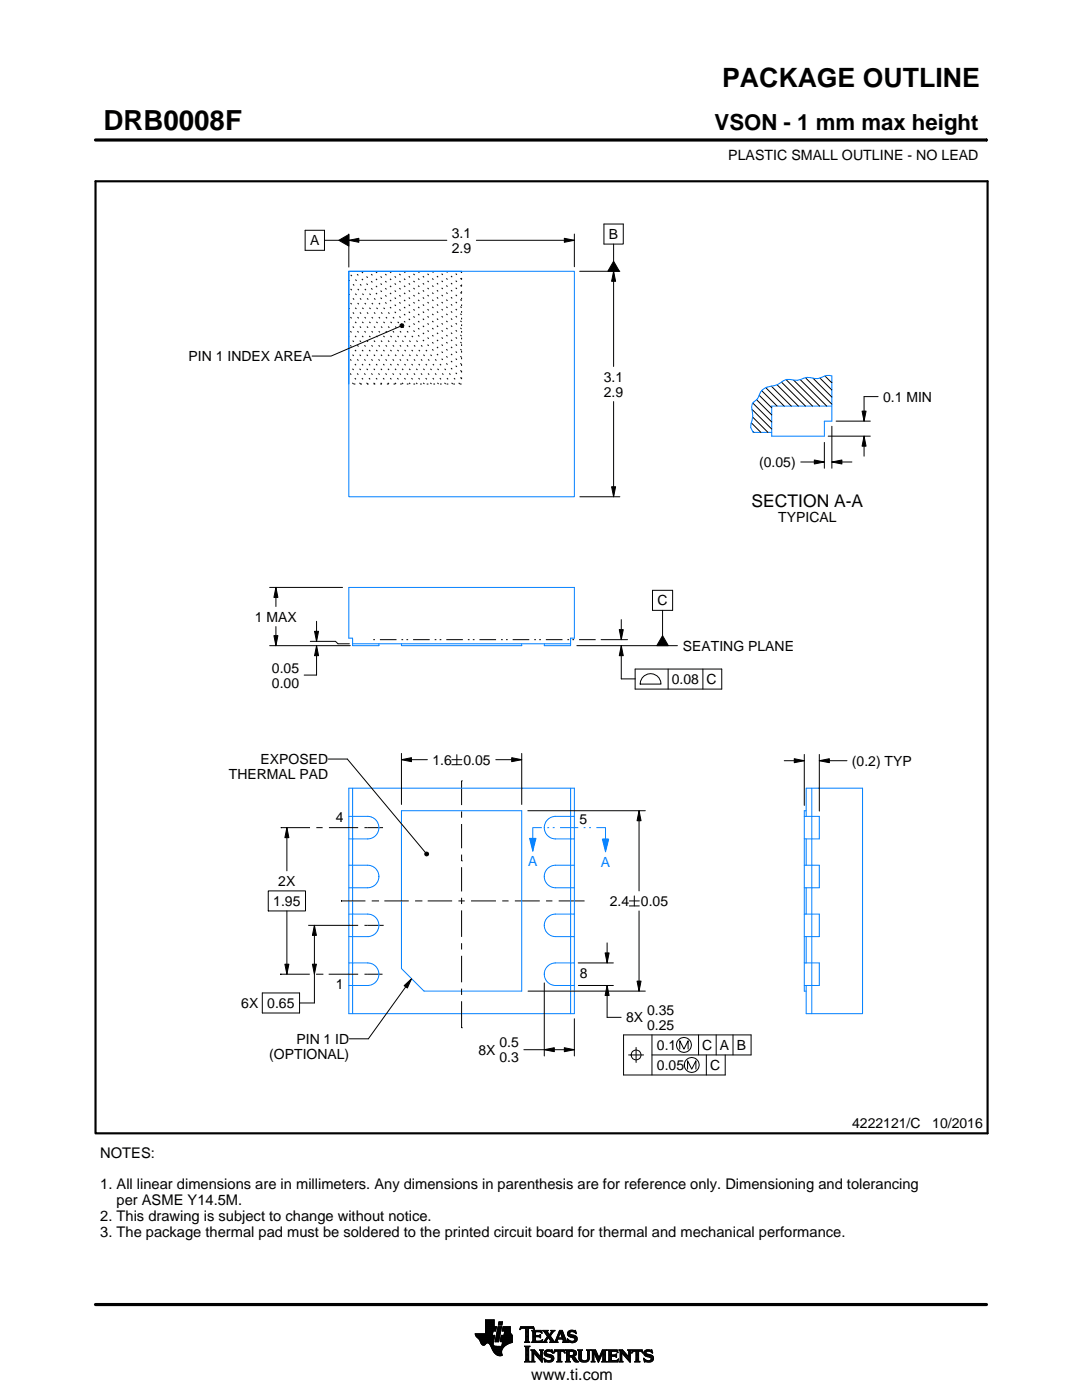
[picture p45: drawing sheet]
<svg xmlns="http://www.w3.org/2000/svg" width="216mm" height="279mm" viewBox="0 0 216 279" stroke-linecap="round" stroke-linejoin="round" font-family="sans-serif">
<defs><g id="words">
<text font-size="5.5" x="20.6" y="26">DRB0008F</text>
<text font-size="5.3" x="144.1" y="17.4">PACKAGE OUTLINE</text>
<text font-size="4.4" x="142.6" y="26">VSON - 1 mm max height</text>
<text font-size="3.5" x="150" y="101.1">SECTION A-A</text>
<text font-size="3.2" x="106" y="275.3">www.ti.com</text>
<g font-size="2.9">
<text x="20" y="231.1">NOTES:</text>
<text x="20" y="237.4">1. All linear dimensions are in millimeters. Any dimensions in parenthesis are for reference only. Dimensioning and tolerancing</text>
<text x="20" y="243.7">2. This drawing is subject to change without notice.</text>
<text x="23.3" y="240.5">per ASME Y14.5M.</text>
<text x="20" y="246.8">3. The package thermal pad must be soldered to the printed circuit board for thermal and mechanical performance.</text>
</g>
<g font-size="2.8">
<text x="145.3" y="32">PLASTIC SMALL OUTLINE - NO LEAD</text>
<text x="90.2" y="47.5">3.1</text>
<text x="121.5" y="47.7">B</text>
<text x="61.9" y="49">A</text>
<text x="90.2" y="50.5">2.9</text>
<text x="37.6" y="72.1">PIN 1 INDEX AREA</text>
<text x="120.5" y="76.1">3.1</text>
<text x="120.5" y="79.1">2.9</text>
<text x="176.2" y="80.2">0.1 MIN</text>
<text x="151.5" y="93.2">(0.05)</text>
<text x="155.3" y="104.3">TYPICAL</text>
<text x="50.9" y="124">1 MAX</text>
<text x="131.2" y="120.8">C</text>
<text x="136.3" y="129.9">SEATING PLANE</text>
<text x="54.3" y="134.2">0.05</text>
<text x="54.3" y="137.2">0.00</text>
<text x="134.1" y="136.5">0.08 C</text>
<text x="45.7" y="155.5">THERMAL PAD</text>
<text x="52" y="152.5">EXPOSED</text>
<text x="86.3" y="152.6">1.6</text>
<text x="92.5" y="152.6">0.05</text>
<text x="170" y="152.8">(0.2) TYP</text>
<text x="67" y="164.1">4</text>
<text x="115.6" y="164.5">5</text>
<text x="55.5" y="176.8">2X</text>
<text x="54.5" y="180.8">1.95</text>
<text x="121.7" y="180.8">2.4</text>
<text x="127.9" y="180.8">0.05</text>
<text x="67" y="197.4">1</text>
<text x="115.7" y="195.3">8</text>
<text x="48.2" y="201.2">6X 0.65</text>
<text x="129.1" y="202.5">0.35</text>
<text x="59.2" y="208.3">PIN 1 ID</text>
<text x="99.6" y="209">0.5</text>
<text x="124.9" y="204">8X</text>
<text x="129.1" y="205.5">0.25</text>
<text x="131.1" y="209.5">0.1</text>
<text x="140.1" y="209.5">C A B</text>
<text x="53.7" y="211.3">(OPTIONAL)</text>
<text x="95.5" y="210.5">8X</text>
<text x="99.6" y="212">0.3</text>
<text x="131.1" y="213.5">0.05</text>
<text x="141.7" y="213.5">C</text>
<text x="170" y="225.2">4222121/C</text>
<text x="186" y="225.2">10/2016</text>
</g>
<g font-size="2.8" fill="#0080ff">
<text x="105.4" y="172.9">A</text>
<text x="119.9" y="173">A</text>
</g>
<text font-size=".3" x="106.5" y="28">SCALE 4.000</text>
</g></defs>
<path d="M105.7 167.3h1.2l-.6 2.6z" fill="#0080ff"/>
<path d="M105.7 167.3h1.2l-.6 2.6z" fill="none" stroke="#0080ff" stroke-width=".2"/>
<path d="M120.2 167.4h1.3l-.7 2.6z" fill="#0080ff"/>
<g fill="none" stroke="#0080ff" stroke-width=".2">
<path d="M69.6 54.1h22.5M69.6 54.1h45v45h-45zM69.6 54.1v22.5M166 81h-12v6h10.5v-3h1.5v-9a2.59 2.59 0 0 0-2.2 .4 5.5 5.5 0 0 1-2.8-.1 5.5 5.5 0 0 1-3.4 .4 3.7 3.7 0 0 0-2.5 1.1l-.6 .2a2.95 2.95 0 0 0-3.1 2.2l-.3 .4a2.08 2.08 0 0 0-1 2.5l.1 .8-.1 .9a1.97 1.97 0 0 0 .2 2.5h3.7M70.4 128.5h43.5M75.6 128.5v.4h-5.2v-1.5h-.8v-10.2h45v10.2h-.7v1.5h-5.3v-.4M80.1 128.5v.4h24v-.4M69.6 157.3h45v45h-45zM70.4 157.3v45M113.9 157.3v45M162 157.3v45M69.6 172.7h3.8a2.25 2.25 0 0 1 2.2 2.2 2.25 2.25 0 0 1-2.2 2.3h-3.8"/>
<path d="M69.6 162.9h3.8a2.25 2.25 0 0 1 2.2 2.3 2.25 2.25 0 0 1-2.2 2.2h-3.8M80.1 161.8h24v36h-19.5l-4.5-4.5zM108.1 165.2h-1.8v4.7M109.2 165.2h.4M110.3 165.2h.4M111.8 165.2h3.6M114.6 162.9h-3.7a2.25 2.25 0 0 0-2.3 2.3 2.25 2.25 0 0 0 2.3 2.2h3.7M114.6 172.7h-3.7a2.25 2.25 0 0 0-2.3 2.2 2.25 2.25 0 0 0 2.3 2.3h3.7M116.5 165.2h.3M117.6 165.2h.3M119 165.2h1.8v4.8M120.2 167.4h1.3l-.7 2.6z"/>
<path d="M160.5 172.7h3v4.5h-3M160.5 162.9h3v4.5h-3M160.9 162.9v-5.6h11.2v45h-11.2v-5.6M160.9 161.8h-.4v36h.4M160.9 167.4v5.3M160.9 177.2v5.2M69.6 192.2h3.8a2.25 2.25 0 0 1 2.2 2.2 2.25 2.25 0 0 1-2.2 2.3h-3.8M69.6 182.4h3.8a2.25 2.25 0 0 1 2.2 2.3 2.25 2.25 0 0 1-2.2 2.2h-3.8M114.6 182.4h-3.7a2.25 2.25 0 0 0-2.3 2.3 2.25 2.25 0 0 0 2.3 2.2h3.7M114.6 192.2h-3.7a2.25 2.25 0 0 0-2.3 2.2 2.25 2.25 0 0 0 2.3 2.3h3.7M160.5 192.2h3v4.5h-3M160.5 182.4h3v4.5h-3"/>
<path d="M160.9 186.9v5.3"/>
</g>
<g fill="none" stroke="#000" stroke-width=".2" stroke-dasharray=".3 1" stroke-linecap="butt">
<path d="M92.1 54.1v22.5M92.1 58.6l-4.5-4.5M92.1 57.2l-3-3.1M92.1 55.8l-1.6-1.7M92.1 54.4l-.2-.3M70.5 76.6l-.9-.9M72 76.6l-2.4-2.3M73.4 76.6l-3.8-3.7M74.8 76.6l-5.2-5.1M76.2 76.6l-6.6-6.6M77.6 76.6l-8-8M79 76.6l-9.4-9.4"/>
<path d="M80.4 76.6l-10.8-10.8M81.9 76.6l-12.3-12.2M83.3 76.6l-13.7-13.6M84.7 76.6l-15.1-15M86.1 76.6l-16.5-16.5M87.5 76.6l-17.9-17.9M88.9 76.6l-19.3-19.3M90.3 76.6l-20.7-20.7M91.8 76.6l-22.2-22.1M92.1 75.6l-21.4-21.5M92.1 74.2l-20-20.1M92.1 72.7l-18.6-18.6"/>
<path d="M92.1 71.3l-17.2-17.2M92.1 69.9l-15.8-15.8M92.1 68.5l-14.4-14.4M92.1 67.1l-12.9-13M92.1 65.7l-11.5-11.6M92.1 64.3l-10.1-10.2M92.1 62.8l-8.7-8.7M92.1 61.4l-7.3-7.3M92.1 60l-5.9-5.9M92.1 76.6h-22.5"/>
</g>
<g fill="none" stroke="#000" stroke-width=".2">
<path d="M19.1 27.9h177.7M196.8 27.7v.5M60.9 46h3.8v4h-3.8zM64.7 48h2.9M67.6 48l2-1.2v2.3zM69.6 48l2-.4v.8zM69.6 46.7v6.6M69.6 48h19.6M95 48h19.6M112.6 47.6l2 .4-2 .4zM114.6 46.7v6.5M115.7 54.1h8"/>
<path d="M120.5 44.7h3.9v4h-3.9zM122.4 54.1l.4 2h-.8zM122.4 48.7v3.4M122.4 54.1v19M122.4 52.1l1.2 2h-2.3zM79.8 65.1l-13.7 6h-3.8M79.8 64.8l.3-.2 .3 .1 .2 .3-.2 .3-.3 .1-.3-.2zM151 79.8l3 3M151.5 78.9l2.5 2.5M152 78l3.1 3M152.8 77.4l3.7 3.6M153.9 77.1l4 3.9"/>
<path d="M155.1 76.8l4.2 4.2M155.9 76.3l4.8 4.7M156.8 75.8l5.3 5.2M158.4 75.9l5.1 5.1M159.7 75.8l5.3 5.2M160.7 75.4l5.3 5.3M162.2 75.5l3.8 3.7M163.6 75.4l2.4 2.4M164.6 75l1.4 1.4M175.2 79.2h-2.8v4.8M115.7 99.1h8M122 97.1h.8l-.4 2z"/>
<path d="M122.4 80.1v19M149.9 84.4l1.9 1.9M150 81.7l4 3.9M150.2 86l.2 .3M150.2 83.2l3 3.1M150.2 80.4l3.8 3.8M159.8 92.2h4.7M162.5 91.8l2 .4-2 .4zM164.5 88.3v5.2M165.3 87h8.4M166 92.2l2-.4v.8zM166 92.2h4"/>
<path d="M166 85.1v8.4M166.8 84h6.9M172 82h.8l-.4 2zM172.4 87l.4 2h-.8zM172.4 87v4M53.8 117.2h14.6M55.1 117.2l.4 2h-.8zM55.1 117.2v3.8M130.2 117.8h4v4h-4zM53.8 128.9h16.1M54.7 126.9h.8l-.4 2zM55.1 125v3.9"/>
<path d="M61.9 128h5l.5 .5h2.3M62.8 126h.8l-.4 2zM63.2 128.9l.4 2h-.8zM63.2 124v4M63.2 128.9v5.8h-2.5M115.1 128.9h20.1M119.9 127.7h5.3M123.6 125.7h.8l-.4 2zM124 128.9l.4 2h-.8zM124 128.9v6.6h2.8M124 123.7v4M126.7 133.5h17.3v4h-17.3z"/>
<path d="M128.2 135.3a2.08 2.08 0 0 1 2.3-.8 2.08 2.08 0 0 1 1.4 2h-4.2l.1-.6zM132.2 121.8v5.1M132.2 126.9l1.2 2h-2.3zM133.3 133.5v4M140.3 133.5v4M65.5 151.5h3.8l15.6 18.6M80.1 151.6l2-.4v.8zM80.1 151.6h5.2M80.1 150.4v10.1M90.2 151.6h2M90.2 152.6h2M91.2 150.6v2"/>
<path d="M92.1 155.8h.1M92.1 155.8v4.9M98.9 151.6h5.2M102.1 151.2l2 .4-2 .4zM104.1 150.4v10.1M156.5 151.8h4M158.5 151.4l2 .4-2 .4zM160.5 150.6v10.1M163.5 151.8l2-.4v.8zM163.5 150.6v11.3M163.5 151.8h5.5M53.5 177.8h7.5v4h-7.5z"/>
<path d="M56 165.2h.1M56 165.2h5.9M57.2 165.2l.4 2h-.8zM57.2 165.2v8.6M63.1 165.2h1.3M65.6 165.2h5.9M68 179.8h.1M68 179.8h4.9M72.7 165.2h3.7M73.4 165.2h.1M74.2 179.8h1.2M75.4 179.8h.1"/>
<path d="M76.7 179.8h4.9M82.8 179.8h1.3M84.1 179.8h.1M84.8 170.3l.2-.3 .4 .1 .1 .3-.1 .3-.4 .1-.2-.2zM85.3 179.8h4.9M91.5 179.8h1.2M92.1 171.8h.1M92.1 161.9v1.3M92.1 164.4v4.9M92.1 170.6v1.2M92.1 173.1v4.8M92.1 179.2v1.2"/>
<path d="M94 179.8h5M100.2 179.8h1.3M102.7 179.8h5M105.3 161.8h23.5M109 179.8h1.2M111.5 179.8h4.9M116.4 179.8h.1M125.6 179.8h2M126.6 178.8v2M127.5 161.8l.4 2h-.8zM127.5 161.8v16M52.3 198.2h7.5v4h-7.5z"/>
<path d="M55.9 194.4h.1M55.9 194.4h5.9M56.8 192.4h.8l-.4 2zM57.2 181.8v12.6M61.5 184.7h10M62.3 192.4h.8l-.4 2zM62.7 184.7l.4 2h-.8zM62.7 184.7v15.5h-2.9M63.1 194.4h1.2M64.3 194.4h.1M65.6 194.4h5.9M72.7 194.4h3.6"/>
<path d="M72.7 184.7h3.9M73.4 184.7h.1M73.4 194.4h.1M80.6 196.7l1.5-1.4-.8 1.9zM82.1 195.3l-8.6 12h-3.8M92.1 181.7v5.3M92.1 188.2v1.3M92.1 190.8v5.2M92.1 197.3v1.3M92.1 199.8v5.3M105.4 197.8h23.4M108.6 196.2v14.5"/>
<path d="M115.4 192.2h7M115.4 196.7h7M120.7 190.2h.8l-.4 2zM121.1 196.7l.4 2h-.8zM121.1 196.7v6.3h2.8M121.1 188.2v4M125.6 180.8h2M127.1 195.8h.8l-.4 2zM127.5 181.8v16M92.1 205.1h.1M104.5 209.5h10.1M108.6 209.5l2-.4v.8z"/>
<path d="M112.6 209.1l2 .4-2 .4zM114.6 203.3v7.4M125.4 210.5h3M126.9 209v3M130.1 210.5h19.8v-4h-25.5v8h20.3v-4M130.1 206.5v8M135.6 209.4v-1.7l.9 1.7 .8-1.7v1.7M137.2 213.4v-1.7l.8 1.7 .9-1.7v1.7M139.4 206.5v4M140.9 210.5v4M142.9 206.5v4M146.3 206.5v4"/>
<path d="M94.8 266.2h3.5M94.8 266.3h3.5M94.9 266.4h3.3M94.9 266.5h3.8l-.2 1.2M94.9 266.5h3.8M95 266.6h3.7M95 266.7h3.7M95.1 266.8h3.6M95.2 266.9h3.4M95.3 267h3.3M95.4 267.1h3.2M95.5 267.2h3.1"/>
<path d="M95.6 267.3h3M95.7 267.4h2.8M95.7 267.5h2.8M95.8 267.6h2.7M95.8 267.7h2.7M95.9 267.8h2.6M95.9 267.9h2.5M95.9 268h2.5M96 268h1.1M96 268.1h1M96.1 268.2h.8M96.1 268.3h.7"/>
<path d="M96.2 268.4h.6M96.3 268.4h.4M96.9 266.1h1.4M96.9 266h1.4M96.9 265.9h1.4M96.9 265.8h1.5M96.9 265.7h1.5M96.9 264.7l2.2 .1-.2 .9h-.5l-.2 .8M96.9 265.6h2M96.9 265.5h2M96.9 265.4h2M96.9 265.3h2.1"/>
<path d="M96.9 265.2h2.1M96.9 265.1h2.1M96.9 265h2.1M96.9 264.9h2.1M96.9 264.8h2.2M96.9 264.6h1.7M96.9 264.5h1.7M96.9 264.4h1.7M96.9 264.3h1.7M96.9 264.2h1.7M96.9 264.1h1.7M96.9 264h1.7"/>
<path d="M96.9 263.9h1.7M96.9 263.8h1.7M96.9 263.7h1.7M96.9 263.6h1.7M96.9 263.5h1.7M96.9 263.4h1.7M97.5 268h.9M97.6 268.1h.8M97.7 268.2h.7M97.7 268.3h.7M97.8 268.4h.6M97.9 268.5h.6"/>
<path d="M97.9 268.6h.7M98 268.7h1.1M98 268.8h2.6M98 268.8h2.5M98.1 268.9h2.3M98.1 269h2.3M98.1 269.1h2.2M98.2 269.2h2.1M98.2 269.2h2M98.2 269.3h2M98.3 269.4h1.9M98.3 269.5h1.8"/>
<path d="M98.4 269.6h1.7M98.4 268v.4l.3 .2 2 .1M98.5 269.7h1.6M98.5 267.7l-.1 .3M98.5 269.8h1.6M98.6 269.9h1.5M98.6 264.8v-1.4h-1.7v2.8h-2.1l.1 .3 .8 .9 .6 1h.4l.5-.4 .4 .1 1 1.8 .8 .6h.8l-.1-1.1 .8-.9M98.6 270h1.5M98.7 270h1.4M98.8 270.1h1.3M98.8 267.7h.7M98.8 267.6h.7"/>
<path d="M98.8 267.5h.7M98.9 270.2h1.2M98.9 267.4h.7M98.9 267.3h.7M98.9 267.2h.7M98.9 267.1h.7M98.9 267h.7M98.9 270.3h1.3M99 266.9h.6M99 266.9h.7M99 266.8h.7M99 266.7h.7"/>
<path d="M99 266.6h.7M99 266.5h.7M99.1 270.4h1.1M99.1 266.4h.7M99.1 266.3h.7M99.1 266.2h.7M99.1 266.1h.7M99.1 266h.7M99.2 265.9h.7M99.2 265.8h.7M99.2 270.4h1M99.2 265.7h.7"/>
<path d="M99.2 265.6h.7M99.2 265.5h.7M99.3 265.4h.6M99.3 265.4h.7M99.3 265.3h.7M99.3 265.2h.7M99.3 265.1h.7M99.3 265h.7M99.4 270.5h.8M99.4 264.9h.7M99.4 264.8h.7M99.4 264.8h.7l-.6 3h-.7z"/>
<path d="M99.4 264.5l.2-.7h.7l-.2 .7h-.7M99.5 264.4h.6M99.5 264.3h.7M99.5 264.2h.7M99.5 264.1h.7M99.5 264h.7M99.5 263.9h.7M99.6 263.8h.7M99.8 270.6h.1M99.8 267.7h2.4M99.8 267.6h2.4M99.8 267.5h2.4"/>
<path d="M99.9 267.4h2.3M99.9 267.3h2.3M99.9 267.2h2.3M99.9 267.1h2.3M99.9 267h2.3M99.9 266.9h2.3M100 266.9h2.2M100 266.8h2.2M100 266.7h2.2M100 266.6h2.2M100 266.5h2.2M100.1 268.6h.7"/>
<path d="M100.2 268.5h.7M100.2 268.4h.8M100.2 268.4h.9M100.2 268.3h1M100.2 268.2h1.2M100.2 265.6h1.6M100.2 268.1h1.4M100.2 265.5h1.6M100.2 268h1.6M100.3 265.4h1.5M100.3 268h1.7M100.3 267.9h1.9"/>
<path d="M100.3 265.3h1.5M100.3 267.8h1.9M100.3 265.2h1.5M100.3 265.1h1.5M100.3 265h1.5M100.4 264.9h1.4M100.4 264.8h1.4M100.6 266.5l.1-.8h-.5l.2-.9h1.4l.1 1.1 .3 .6v1.4l-1.3 .6M100.6 266.4h1.5M100.6 266.3h1.4M100.6 266.2h1.4M100.6 266.1h1.3"/>
<path d="M100.7 266h1.2M100.7 265.9h1.2M100.7 265.8h1.1M100.7 265.7h1.1M102.2 266.5h-2.2l-.2 1.1 .1 .2h.4l-.2 .9M103.7 265.3h.1M103.8 265.2h.2M103.8 265h2.8M103.8 264.9h2.7M103.9 264.8h2.6M104.7 267.8h1M104.7 271.8h1.1"/>
<path d="M104.7 268.7h1M104.8 267.7h.7M104.8 271.7h.8M104.9 265.2h.6M104.9 268.9h.6M104.9 267.6h.6M104.9 267.5l-.2 .3M104.9 267.5h.6M104.9 267.4h.6M104.9 267.3h.6M104.9 267.2h.6M104.9 267.1h.6"/>
<path d="M104.9 267h.6M104.9 266.8h.6M104.9 266.7h.6M104.9 266.6h.6M104.9 266.5h.6M104.9 266.4h.6M104.9 266.3h.6M104.9 266.2h.6M104.9 266.1h.6M104.9 265.9h.6M104.9 265.8h.6M104.9 265.7h.6"/>
<path d="M104.9 265.6h.6M104.9 265.5h.6M104.9 265.4h.6M104.9 265.3h.6M104.9 271.5h.6M104.9 269h.6M104.9 271.4h.6M104.9 271.4v-2.4l-.2-.4h1.1l-.3 .4v2.4M104.9 271.4l-.2 .4h1.1l-.3-.4M104.9 271.3h.6M104.9 271.2h.6M104.9 271.1h.6"/>
<path d="M104.9 271h.6M104.9 270.9h.6M104.9 270.8h.6M104.9 270.6h.6M104.9 270.5h.6M104.9 270.4h.6M104.9 270.3h.6M104.9 270.2h.6M104.9 270.1h.6M104.9 270h.6M104.9 269.9h.6M104.9 269.8h.6"/>
<path d="M104.9 269.6h.6M104.9 269.5h.6M104.9 269.4h.6M104.9 269.3h.6M104.9 269.2h.6M104.9 269.1h.6M105.5 267.5l.2 .3M105.5 267.5v-2.3l.7-.1 .4 .3-.1-.6h-2.6l-.1 .6 .4-.3 .7 .1v2.3M105.7 267.8h-1M105.9 271.8h.8M105.9 269.4h.8M106.1 269.5h.7"/>
<path d="M106.1 267.8h2M106.1 271.7h.5M106.2 269.6h.7M106.2 271.5h.3M106.2 265.6h1.8M106.2 269.8h.8M106.2 271.4h.3M106.2 271.4l-.3 .4h.8l-.2-.4M106.2 271.3h.3M106.2 271.2h.3M106.2 271.1h.3M106.2 271h.3"/>
<path d="M106.2 270.9h.3M106.2 270.8h.3M106.2 270.6h.3M106.2 270.5h.3M106.2 270.4h.3M106.2 270.3h.3M106.2 270.2h.3M106.2 270.1h.3M106.2 270h1M106.2 269.9h.9M106.2 269.8v1.6M106.2 269.8l-.3-.4h.8l1.2 1.4"/>
<path d="M106.3 267.7h1.8M106.3 265.7h1.8M106.3 267.6h.6M106.3 265.8h.6M106.3 267.5l-.2 .3M106.3 267.5h.5M106.3 267.4h.5M106.3 267.3h.5M106.3 267.2h.5M106.3 267.1h.5M106.3 267h.5M106.3 266.8h.5"/>
<path d="M106.3 266.7h1.6M106.3 266.6h1.6M106.3 266.5h.5M106.3 266.4h.5M106.3 266.3h.5M106.3 266.2h.5M106.3 266.1h.5M106.3 265.9h.5M106.4 265.2h.2M106.5 270h.1M106.5 270v1.4M106.5 265.3h.1"/>
<path d="M106.6 270.1h.7M106.7 270.2h.7M106.8 270.3h.7M106.8 265.9l.2-.1h.6l.6 .2-.2-.5h-1.9l.2 .3v1.7M106.8 265.9v.6h.8l.3-.2v.7M106.9 270.4h.7M107 270.5h.7M107.1 270.6h.7M107.2 270.8h1M107.3 270.9h.9M107.4 271h.8M107.5 271.1h.7"/>
<path d="M107.6 271.2h.6M107.6 266.5h.3M107.7 271.3h.5M107.7 269.4h.7M107.7 266.8h.2M107.7 267.6h.5M107.8 266.4h.1M107.8 271.4h.4M107.8 267h.1M107.8 265.8h.3M107.8 269.5h.5M107.9 271.5h.3"/>
<path d="M107.9 269.6h.3M107.9 267l-.3-.2h-.8l.1 .8h.9l.5-.2M107.9 269.8h.3M107.9 270.6h.3M107.9 270.5h.3M107.9 270.4h.3M107.9 270.3h.3M107.9 270.2h.3M107.9 270.1h.3M107.9 270h.3M107.9 269.9h.3M107.9 269.8v1"/>
<path d="M107.9 269.8l-.2-.4h.7l-.2 .4M108 271.7h.2M108 265.9h.1M108 267.5h.2M108.1 271.8h.1M108.1 266.1h.1M108.2 267.4h.1M108.2 269.8v2.1l-1.7-1.9M108.2 267.8h.9M108.3 267.4l-.2 .5-2-.1M108.3 265.6h1M108.5 267.7h.5"/>
<path d="M108.5 271.1l.8 .4h.5l.2-.2-.1-.3-1-.4-.3-.3 .1-.7 .8-.2 .5 .1 .2-.1 .1 .6-.9-.3-.3 .1-.1 .3 1.3 .4 .2 .6M108.5 271.1h.1M108.5 265.7h.7M108.5 271.2h.2M108.6 271.3h.2M108.6 270.1h.4M108.6 270h.4M108.6 270.2h.6M108.6 267.6h.4M108.6 271.4h.4M108.6 269.9h.4M108.6 270.3h1"/>
<path d="M108.6 265.8h.7M108.6 271.5h.8M108.6 269.8h.5M108.7 271.7h1.5M108.7 270.4h1.3M108.7 267.5h.3M108.7 271.8h.1M108.7 265.9h.6M108.7 269.6h1.5M108.8 267.4h.3M108.8 270.5h1.5M108.8 266.1h.6"/>
<path d="M108.8 269.5h1.4M108.8 267.3h.4M108.9 266.2h.6M108.9 267.2h.4M108.9 266.3h.6M108.9 270.6h1.5M109 267.1h.3M109 266.4h1M109.1 271.8h.9M109.1 269.4h.7M109.1 267h.9M109.1 266.5h.8"/>
<path d="M109.1 267.8h-.9M109.2 266.8h.8M109.2 266.6h.6M109.2 266.7h.7M109.2 266.7l-.6 .9-.4 .2M109.3 270.8h1.1M109.5 267.1h.6M109.6 267.2h.6M109.7 271.5h.7M109.7 267.3h.6M109.7 267.8l.2-.1-.5-.8-.4 .8 .1 .1M109.7 267.8h1.6"/>
<path d="M109.7 266.3h.4M109.7 267.4h.6M109.8 270.9h.7M109.8 266.2h.3M109.8 266.6l.9 1.2 1-2.3h.5l.8 2.1 .3 .2M109.8 267.5h.6M109.9 266.1h.3M109.9 269.8h.4M109.9 267.6h.6M109.9 267.7h.7M109.9 271.4h.5M109.9 265.9h.4"/>
<path d="M110 271h.5M110 265.6h.7M110 265.9l-.4 .5-.4-.6 .2-.3h-1.1l.9 1.2M110 265.9l.1-.2-.2-.2h.8l-.9 1.1M110 271.3h.5M110 265.8h.4M110 271.1h.5M110 271.2h.5M110.1 269.4h.1M110.1 265.7h.4M110.1 269.9h.2M110.2 270h.1"/>
<path d="M110.5 270h.1M110.5 269.9h.2M110.5 271.1l-.3 .6-.7 .2-.6-.2-.2 .1-.2-.7M110.5 269.8h.3M110.6 269.6h2.1M110.6 269.5h2M110.6 269.4h2M110.7 267.7h.5M110.8 267.6h.4M110.9 267.5h.3M110.9 267.4h.3M111 267.3h.3"/>
<path d="M111 267.2h1.8M111 267.1h1.8M111.1 267h.3M111.1 271.8h1M111.1 266.8h.4M111.2 266.7h.3M111.2 267.5l.1-.2h1l.1 .2M111.2 267.5v.3h.1M111.2 266.6h.3M111.3 266.5h.3M111.3 271.7h.6M111.3 266.4h.3"/>
<path d="M111.3 271.5h.6M111.3 267.8h-1.6M111.3 269.8h.6M111.4 266.3h.3M111.4 271.4h.5M111.4 271.4l-.1-1.7h-.4l-.4 .4 .2-.7h1.9l.1 .7-.4-.4h-.4v1.7M111.4 270.5h.5M111.4 270.4h.5M111.4 270.3h.5M111.4 270.2h.5M111.4 270.1h.5M111.4 270h.5"/>
<path d="M111.4 269.9h.5M111.4 271.4l-.3 .4h1l-.2-.4M111.4 271.3h.5M111.4 271.2h.5M111.4 271.1h.5M111.4 271h.5M111.4 270.9h.5M111.4 270.8h.5M111.4 270.6h.5M111.4 266.2h.3M111.4 266.1h.4M111.5 265.9h.9"/>
<path d="M111.5 265.8h.8M111.6 265.7h.7M111.6 265.6h.6M111.8 265.9l.4 1.1h-.8zM111.9 266.1h.5M111.9 266.2h.5M111.9 266.3h.6M112 266.4h.5M112 266.5h.6M112.1 266.6h.5M112.1 266.7h.6M112.1 266.8h.6"/>
<path d="M112.2 267h.5M112.2 267.8h1.1M112.3 267.3h.6M112.3 267.4h.6M112.4 267.5h.6M112.4 267.5v.3h-.2M112.4 269.8h.3M112.4 267.6h.6M112.4 267.7h.7M112.6 269.9h.1M112.6 270h.2M112.8 271.8h1"/>
<path d="M112.8 269.4h1.6M113 269.5h1.7M113 271.7h.7M113 269.6h1.9M113 271.5h.6M113 269.8h.6M113 271.4h.6M113 271.4l-.2 .4h1l-.2-.4M113 271.3h.6M113 271.2h.6M113 271.1h.6M113 271h.6"/>
<path d="M113 270.9h.6M113 270.8h1.5M113 270.6h1.6M113 270.5h1.8M113 270.4h.6M113 270.3h.6M113 270.2h.6M113 270.1h.6M113 270h.6M113 269.9h.6M113 269.8v1.6M113 269.8l-.2-.4h1.5l.5 .2 .2 .3v.4l-.2 .3-.4 .1"/>
<path d="M113.2 267.3h.2M113.2 267.4h.3M113.2 266.2h.5M113.2 266.3h.6M113.2 266.1h.5M113.3 267.5h.3M113.3 267.8h-1.1M113.3 266.4h.9M113.3 265.9h.4M113.3 267.6h.6M113.3 266.5h1.3M113.3 267.7h1.6"/>
<path d="M113.3 265.8h.5M113.3 267.8h.2M113.4 266.6h1.5M113.4 265.7h1.5M113.4 265.7l.5-.2 .7 .1 .2-.1 .1 .7-.7-.4h-.4l-.1 .3 .1 .2 .9 .2 .4 .3 .1 .5-.3 .5-.6 .2-.7-.2-.2 .1-.2-.7 .9 .5 .4-.1 .2-.3-.1-.3-1.2-.4-.2-.5zM113.5 266.7h1.5M113.5 265.6h1.4M113.6 271.4v-.6h.4l.7 .9 .8 .1M113.6 269.9l.1-.2 .7 .2v.4l-.4 .2M113.6 269.9v.6M113.7 267.8h1.1M113.8 266.8h1.3"/>
<path d="M113.8 265.5h.6M114 268h.4M114.1 270.9h.6M114.2 271h.6M114.2 271.1h.7M114.3 271.2h.6M114.3 267h.8M114.3 269.8h.7M114.3 270.4h.6M114.4 271.3h.6M114.4 270.7l1.1 1.1M114.4 270.7h.1"/>
<path d="M114.4 271.4h.7M114.4 269.9h.6M114.4 270.3h.6M114.5 267.6h.5M114.5 270.2h.5M114.5 270h.5M114.5 265.8h.4M114.5 270.1h.5M114.5 271.5h.7M114.6 271.7h.7M114.6 267.1h.6M114.6 267.5h.5"/>
<path d="M114.7 267.2h.5M114.7 267.4h.5M114.7 265.9h.3M114.7 267.3h.5M114.7 271.8h.8M114.8 266.1h.2M114.9 266.2h.1M115.3 269.4h.9M115.4 269.5h.7M115.5 269.6h.5M115.5 269.8h.5M115.5 269.8v1.4l.4 .5 .6 .2 .6-.1 .4-.3 .1-.5"/>
<path d="M115.5 271h.5M115.5 270.9h.5M115.5 270.8h.5M115.5 270.6h.5M115.5 270.5h.5M115.5 270.4h.5M115.5 270.3h.5M115.5 270.2h.5M115.5 270.1h.5M115.5 270h.5M115.5 269.9h.5M115.5 269.8l-.2-.4h.9l-.2 .4"/>
<path d="M115.5 271.1h.5M115.5 271.2h.5M115.5 271.3h.6M115.6 271.4h.6M115.7 271.5h.8M115.8 271.7h1.5M116 271l.2 .4 .4 .2 .5-.2 .2-.4M116 269.8v1.2M116 271.8h1.1M116.8 271.5h.6M117 269.4h.8M117.1 271.4h.4"/>
<path d="M117.2 269.5h.5M117.2 271.3h.4M117.2 269.6h.4M117.2 271.2h.4M117.2 271.1h.4M117.3 269.8h.3M117.3 271h.3M117.3 270.9h.3M117.3 270.8h.3M117.3 270.6h.3M117.3 270.5h.3M117.3 270.4h.3"/>
<path d="M117.3 270.3h.3M117.3 270.2h.3M117.3 270.1h.3M117.3 270h.3M117.3 269.9h.3M117.6 269.8l.2-.4h-.8l.2 .3 .1 1.3M117.6 269.8v1.2M118 271.8h.7M118 269.4h.8M118.1 269.5h.8M118.1 271.7h.5M118.2 269.6h.7"/>
<path d="M118.2 271.5h.3M118.2 269.8h.8M118.2 271.4h.3M118.2 269.8l-.2-.4h.8l.7 1.6 .7-1.6h.9l-.3 .4M118.2 271.4l-.2 .4h.7l-.2-.4M118.2 271.3h.3M118.2 271.2h.3M118.2 271.1h.3M118.2 271h.3M118.2 270.9h.3M118.2 270.8h.3M118.2 270.6h.3"/>
<path d="M118.2 270.5h.3M118.2 270.4h.3M118.2 270.3h.3M118.2 270.2h.3M118.2 270.1h.3M118.2 270h.9M118.2 269.9h.8M118.2 269.8v1.6M118.6 270.1h.5M118.6 270.2h.6M118.7 270.3h.5M118.7 270.4h.6"/>
<path d="M118.8 270.5h.5M118.8 270.6h.6M118.9 270.8h.5M118.9 270.9h.6M119 271h.8M119 271.1h.8M119.1 271.2h.6M119.1 271.3h.6M119.2 271.4h.4M119.2 271.5h.4M119.3 271.7h.2M119.3 271.8h.2"/>
<path d="M119.6 270.9h.3M119.6 270.8h.3M119.7 270.6h.3M119.7 270.5h.3M119.8 270.4h.3M119.8 270.3h.3M119.9 270.2h.3M119.9 270.1h.3M120 270h.8M120 269.9h.8M120 269.8h.8M120.1 271.8h1"/>
<path d="M120.1 269.6h.7M120.1 269.5h.8M120.2 269.4h.9M120.2 271.7h.7M120.3 271.5h.5M120.3 271.4h.5M120.3 271.4l-.2 .4h1l-.3-.4M120.3 271.4v-1.5l-.9 2-.9-2v1.5M120.3 271.3h.5M120.3 271.2h.5M120.3 271.1h.5M120.3 271h.5"/>
<path d="M120.3 270.9h.5M120.3 270.8h.5M120.3 270.6h.5M120.3 270.5h.5M120.3 270.4h.5M120.3 270.3h.5M120.3 270.2h.5M120.3 270.1h.5M120.8 269.8v1.6M121.2 271.8h2M121.2 269.4h1.9M121.4 269.5h1.8"/>
<path d="M121.4 271.7h1.9M121.5 269.6h1.7M121.5 271.5h1.8M121.5 269.8h.5M121.5 271.4h.5M121.5 269.8l-.3-.4h1.9l.2 .6M121.5 269.9h.5M121.5 269.8v1.6M121.5 271.3h.5M121.5 271.2h.5M121.5 271.1h.5M121.5 271h.5"/>
<path d="M121.5 270.9h.5M121.5 270.8h.5M121.5 270.6h1.5M121.5 270.5h1.5M121.5 270.4h1.5M121.5 270.3h.5M121.5 270.2h.5M121.5 270.1h.5M121.5 270h.5M122.6 270.4l.4-.2v.7l-.2-.2h-.8v.8h.2M122.9 270.8h.1M122.9 270.3h.1"/>
<path d="M123 269.8h.3M123.1 271.4h.3M123.2 269.9h.1M123.3 270h.1M123.3 270l-.4-.3h-.8l-.1 .7M123.3 271.3h.1M123.4 271.2h.1M123.4 271.2l-.2 .6h-2l.3-.4M123.4 271.2l-.3 .3h-.4M123.5 271.8h.8M123.5 269.4h.7M123.6 269.5h.7"/>
<path d="M123.7 271.7h.5M123.7 269.6h.7M123.7 271.5h.4M123.7 269.8h.8M123.7 271.4h.4M123.7 271.4l-.2 .4h.8l-.2-.4M123.7 271.3h.4M123.7 271.2h.4M123.7 271.1h.4M123.7 271h.4M123.7 270.9h.4M123.7 270.8h.4"/>
<path d="M123.7 270.6h.4M123.7 270.5h.4M123.7 270.4h.4M123.7 270.3h.4M123.7 270.2h.4M123.7 270.1h.4M123.7 270h1M123.7 269.9h.9M123.7 269.8v1.6M123.7 269.8l-.2-.4h.7l1.2 1.4 .1-1M124.1 270v1.4M124.1 270h.1"/>
<path d="M124.2 270.1h.6M124.2 270.2h.7M124.3 270.3h.7M124.4 270.4h.7M124.5 270.5h.7M124.6 270.6h.7M124.7 270.8h1.1M124.8 270.9h1M124.9 271h.9M125 271.1h.8M125.1 271.2h.7M125.2 271.3h.6"/>
<path d="M125.2 269.4h.8M125.3 271.4h.5M125.4 269.5h.5M125.4 271.5h.4M125.4 269.6h.4M125.5 269.8h.3M125.5 269.8l-.3-.4h.8l-.2 .4M125.5 270.4h.3M125.5 270.3h.3M125.5 270.2h.3M125.5 270.1h.3M125.5 270h.3"/>
<path d="M125.5 269.9h.3M125.5 270.6h.3M125.5 270.5h.3M125.5 271.7h.3M125.6 271.8h.2M125.8 269.8v2.1l-1.7-1.9M126 270h.1M126.1 269.9h.1M126.1 269.8h.3M126.1 269.6h2.1M126.2 269.5h2M126.2 269.4h2"/>
<path d="M126.6 271.8h1.1M126.9 271.7h.6M126.9 271.5h.5M126.9 269.8h.5M126.9 271.4h.5M126.9 271.4v-1.7h-.5l-.3 .4 .1-.7h1.9l.2 .7-.4-.4h-.5v1.7M126.9 270.5h.5M126.9 270.4h.5M126.9 270.3h.5M126.9 270.2h.5M126.9 270.1h.5M126.9 270h.5"/>
<path d="M126.9 269.9h.5M126.9 271.4l-.3 .4h1.1l-.3-.4M126.9 271.3h.5M126.9 271.2h.5M126.9 271.1h.5M126.9 271h.5M126.9 270.9h.5M126.9 270.8h.5M126.9 270.6h.5M128 269.8h.3M128.1 269.9h.2M128.2 270h.1"/>
<path d="M128.4 271.1h.1M128.4 271.2h.2M128.5 271.3h.2M128.5 270.1h.4M128.5 270h.4M128.5 270.2h.6M128.5 271.4h.4M128.5 269.9h.4M128.5 270.3h1M128.5 271.5h.8M128.5 269.8h.5M128.6 271.7h1.5"/>
<path d="M128.6 270.4h1.3M128.6 271.8h.1M128.6 269.6h1.5M128.7 270.5h1.5M128.7 269.5h1.4M128.8 270.6h1.5M128.9 271.8h1M129 269.4h.7M129.1 270.8l-.6-.4 .1-.7 .5-.3 .8 .1 .2-.1 .1 .7-.8-.4-.4 .1-.1 .2 1.3 .5 .2 .6M129.1 270.8l.8 .2v.4l-.7 .1-.8-.4M129.2 270.8h1.1M129.6 271.5h.7"/>
<path d="M129.6 270.9h.8M129.8 269.8h.4M129.8 271.4h.5M129.9 271h.5M129.9 271.3h.5M129.9 271.1h.5M129.9 271.2h.5M129.9 269.4h.2M130 269.9h.2M130.1 270h.1M130.4 271.1l-.3 .6-.7 .2-.6-.2-.2 .1-.2-.7"/>
<circle cx="126.9" cy="210.5" r=".99"/>
<circle cx="136.5" cy="208.5" r="1.49"/>
<circle cx="138" cy="212.5" r="1.49"/>
</g>
<g fill="#000">
<path d="M67.6 48l2-1.2v2.3zM69.6 48l2-.4v.8zM112.6 47.6l2 .4-2 .4zM122.4 54.1l.4 2h-.8zM122.4 52.1l1.2 2h-2.3zM79.8 64.8l.3-.2 .3 .1 .2 .3-.2 .3-.3 .1-.3-.2zM122 97.1h.8l-.4 2zM162.5 91.8l2 .4-2 .4zM166 92.2l2-.4v.8zM172.4 87l.4 2h-.8zM172 82h.8l-.4 2zM55.1 117.2l.4 2h-.8z"/>
<path d="M54.7 126.9h.8l-.4 2zM63.2 128.9l.4 2h-.8zM62.8 126h.8l-.4 2zM124 128.9l.4 2h-.8zM123.6 125.7h.8l-.4 2zM132.2 126.9l1.2 2h-2.3zM80.1 151.6l2-.4v.8zM102.1 151.2l2 .4-2 .4zM158.5 151.4l2 .4-2 .4zM163.5 151.8l2-.4v.8zM57.2 165.2l.4 2h-.8zM84.8 170.3l.2-.3 .4 .1 .1 .3-.1 .3-.4 .1-.2-.2z"/>
<path d="M127.5 161.8l.4 2h-.8zM56.8 192.4h.8l-.4 2zM62.7 184.7l.4 2h-.8zM62.3 192.4h.8l-.4 2zM80.6 196.7l1.5-1.4-.8 1.9zM121.1 196.7l.4 2h-.8zM120.7 190.2h.8l-.4 2zM127.1 195.8h.8l-.4 2zM108.6 209.5l2-.4v.8zM112.6 209.1l2 .4-2 .4z"/>
</g>
<path d="M19.1 36.2h178v190h-178z" fill="none" stroke="#000" stroke-width=".43"/>
<path d="M19 27.9h177.8M19 260.3h177.8" fill="none" stroke="#000" stroke-width=".63"/>
<path d="M118.9 127.7h-44.6" fill="none" stroke="#000" stroke-width=".2" stroke-dasharray="3.3 1 .3 .7 .3 1" stroke-linecap="butt"/>
<use href="#words"/>
</svg>
